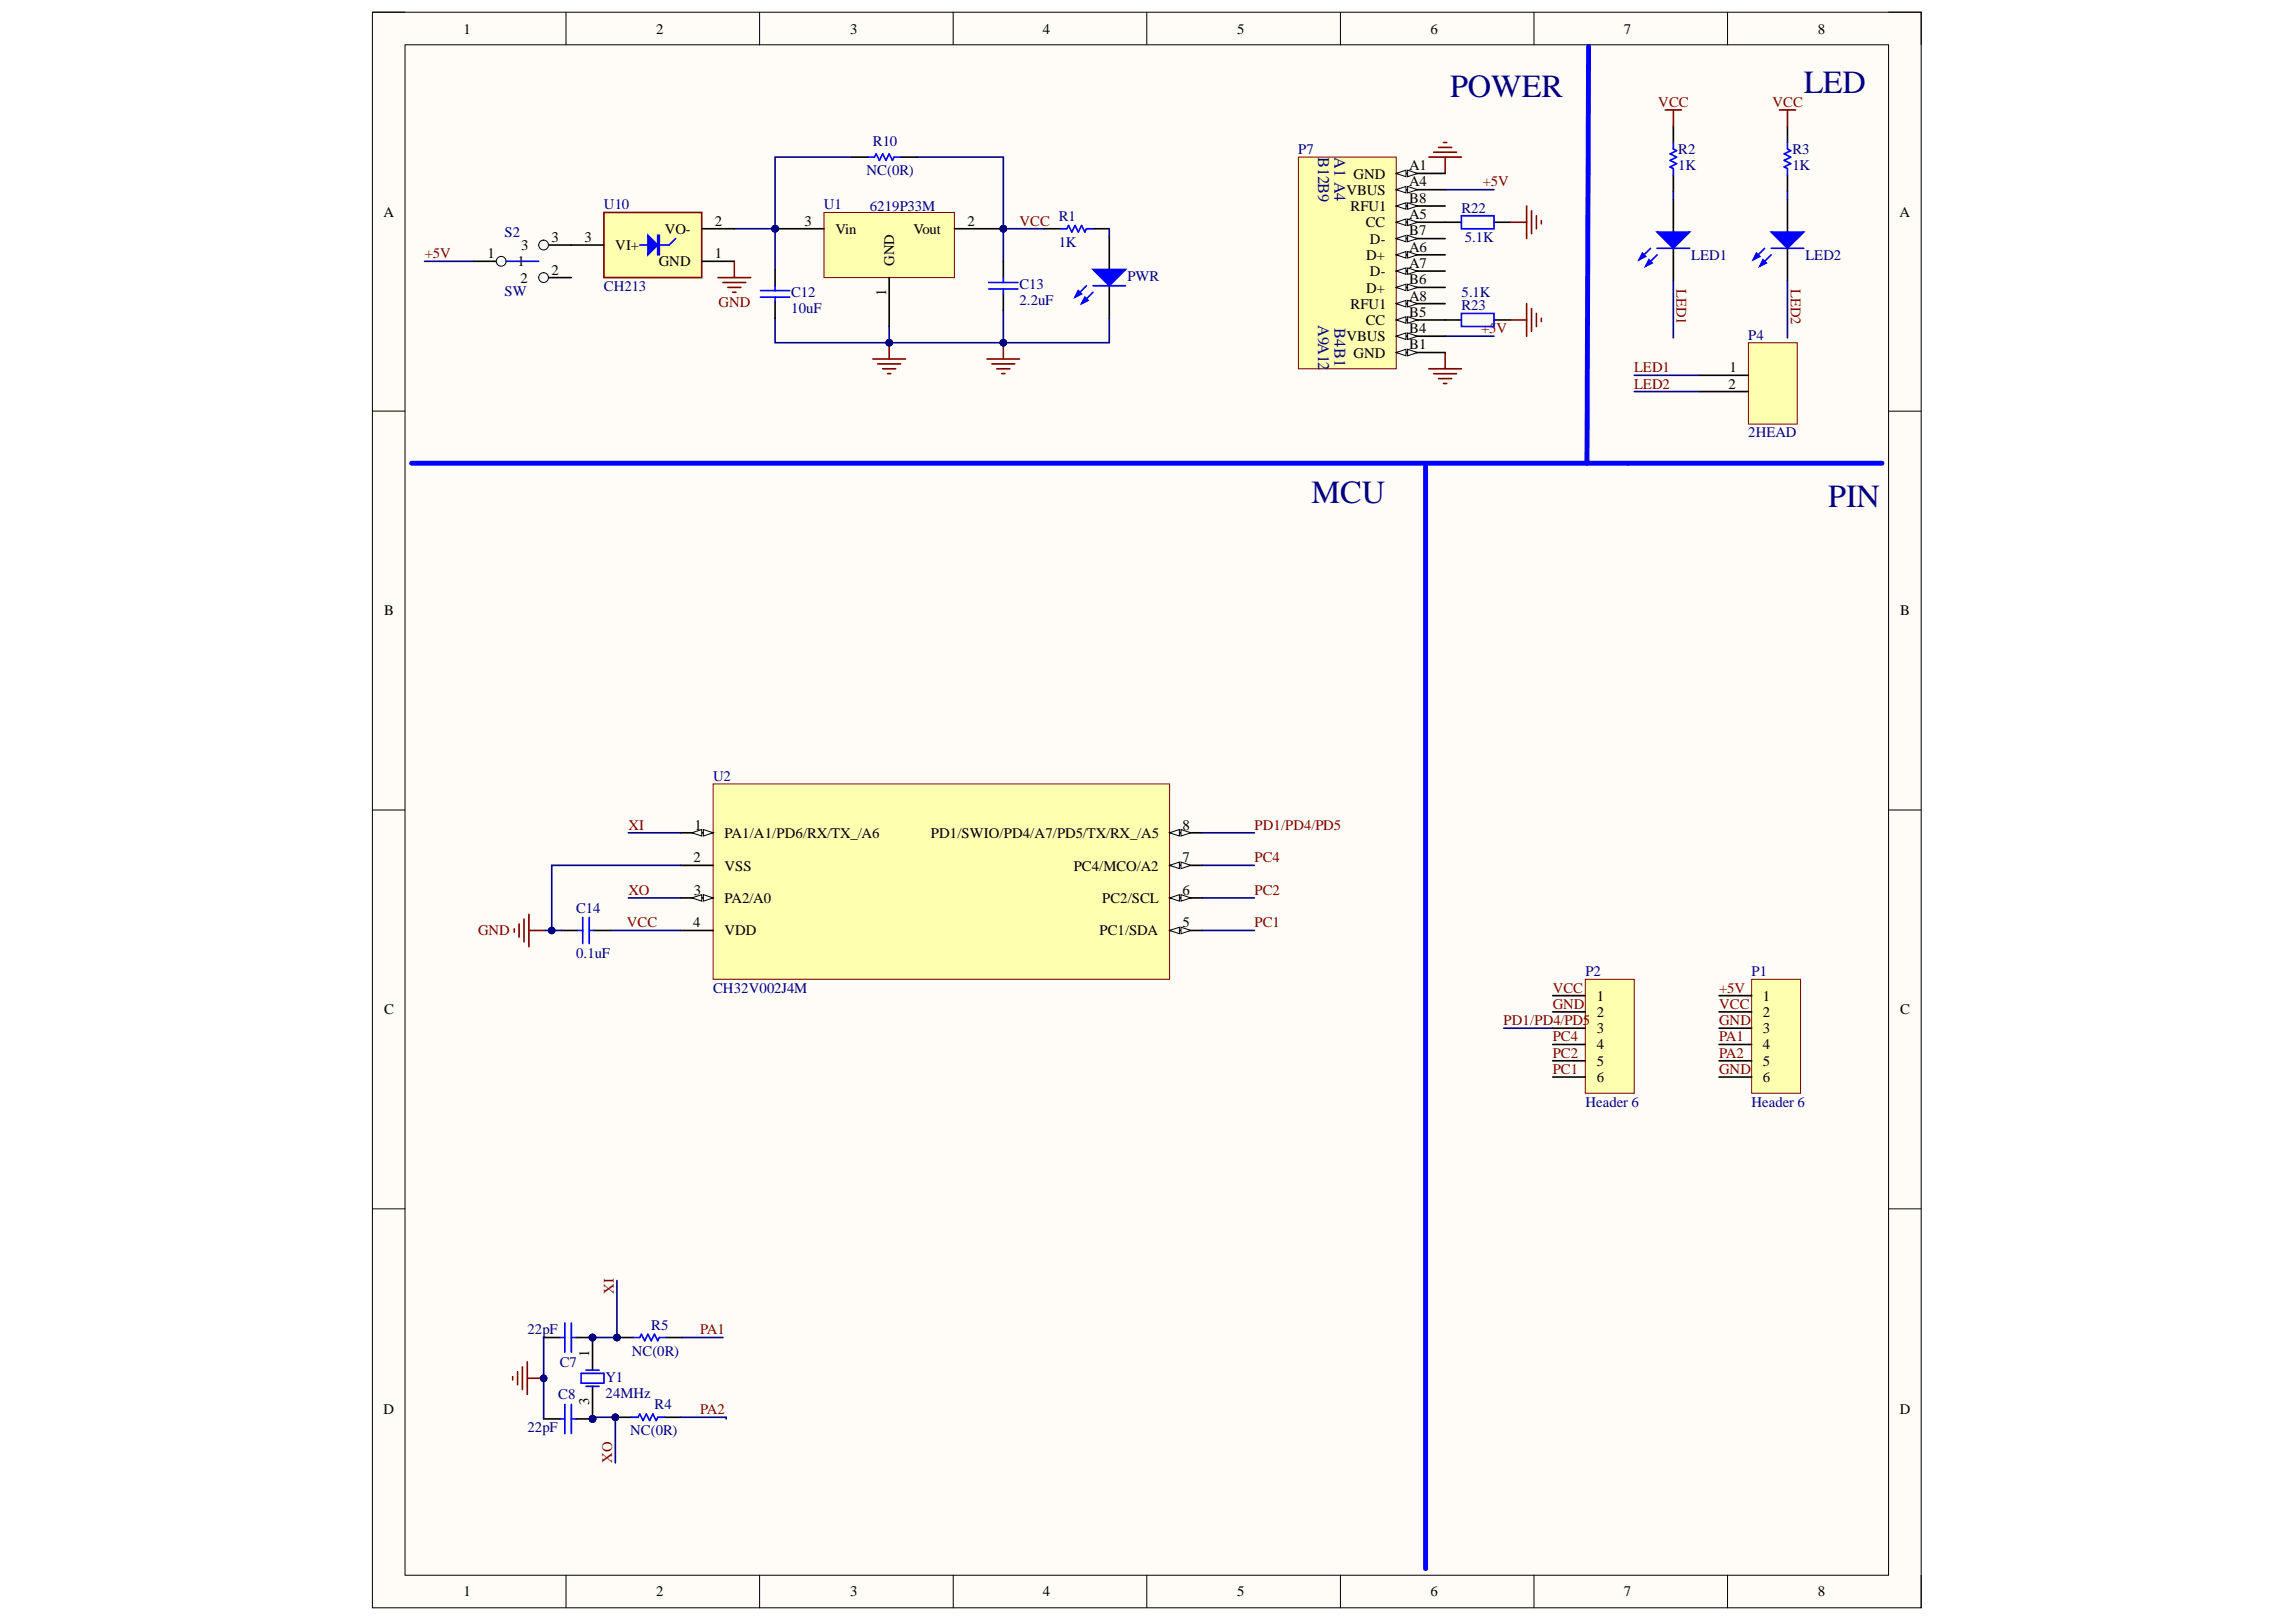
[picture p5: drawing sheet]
<svg xmlns="http://www.w3.org/2000/svg" width="297mm" height="210mm" viewBox="0 0 297 210" stroke-linecap="round" stroke-linejoin="round" font-family="sans-serif">
<defs><g id="words">
<g font-size="4.2" fill="#000080">
<text x="187.6" y="12.5">POWER</text>
<text x="233.4" y="12.1">LED</text>
<text x="169.7" y="65.2">MCU</text>
<text x="236.5" y="65.6">PIN</text>
</g>
<g font-size="2.1" fill="#000080">
<text x="170.5" y="20.3" transform="rotate(90 170.5 20.3)">B12B9</text>
<text x="172.7" y="20.3" transform="rotate(90 172.7 20.3)">A1 A4</text>
<text x="170.5" y="42" transform="rotate(90 170.5 42)">A9A12</text>
<text x="172.7" y="42.5" transform="rotate(90 172.7 42.5)">B4B1</text>
</g>
<g font-size="1.9">
<text x="60" y="4.3">1</text>
<text x="84.9" y="4.3">2</text>
<text x="110" y="4.3">3</text>
<text x="134.9" y="4.3">4</text>
<text x="160.1" y="4.3">5</text>
<text x="185.1" y="4.3">6</text>
<text x="210.1" y="4.3">7</text>
<text x="235.2" y="4.3">8</text>
<text x="175.1" y="23.1">GND</text>
<text x="182.3" y="22.1">A1</text>
<text x="49.6" y="28.1">A</text>
<text x="92.5" y="29.2">2</text>
<text x="104.1" y="29.2">3</text>
<text x="125.2" y="29.2">2</text>
<text x="174.2" y="25.2">VBUS</text>
<text x="174.7" y="27.3">RFU1</text>
<text x="176.7" y="29.4">CC</text>
<text x="182.3" y="26.2">B8</text>
<text x="182.3" y="24.1">A4</text>
<text x="182.3" y="28.4">A5</text>
<text x="245.8" y="28.1">A</text>
<text x="63.1" y="33.4">1</text>
<text x="67" y="34.5">1</text>
<text x="67.4" y="32.4">3</text>
<text x="71.4" y="31.3">3</text>
<text x="71.4" y="35.5">2</text>
<text x="75.6" y="31.3">3</text>
<text x="79.6" y="32.4">VI+</text>
<text x="85.2" y="34.5">GND</text>
<text x="86" y="30.3">VO-</text>
<text x="92.5" y="33.4">1</text>
<text x="108.1" y="30.3">Vin</text>
<text x="115.7" y="34.4" transform="rotate(-90 115.7 34.4)">GND</text>
<text x="118.2" y="30.3">Vout</text>
<text x="176.7" y="33.6">D+</text>
<text x="177.2" y="31.5">D-</text>
<text x="177.2" y="35.7">D-</text>
<text x="182.3" y="30.5">B7</text>
<text x="182.3" y="32.6">A6</text>
<text x="182.3" y="34.7">A7</text>
<text x="67.3" y="36.6">2</text>
<text x="114.6" y="38.3" transform="rotate(-90 114.6 38.3)">1</text>
<text x="174.7" y="39.9">RFU1</text>
<text x="176.7" y="37.9">D+</text>
<text x="182.3" y="41">B5</text>
<text x="182.3" y="36.8">B6</text>
<text x="182.3" y="38.9">A8</text>
<text x="174.2" y="44.2">VBUS</text>
<text x="175.1" y="46.3">GND</text>
<text x="176.7" y="42">CC</text>
<text x="182.3" y="45.2">B1</text>
<text x="182.3" y="43.1">B4</text>
<text x="223.6" y="50.3">2</text>
<text x="223.8" y="48.2">1</text>
<text x="49.7" y="79.6">B</text>
<text x="245.8" y="79.6">B</text>
<text x="89.8" y="107.4">1</text>
<text x="153" y="107.4">8</text>
<text x="89.7" y="111.6">2</text>
<text x="93.7" y="108.4">PA1/A1/PD6/RX/TX_/A6</text>
<text x="93.7" y="112.7">VSS</text>
<text x="120.4" y="108.4">PD1/SWIO/PD4/A7/PD5/TX/RX_/A5</text>
<text x="138.9" y="112.7">PC4/MCO/A2</text>
<text x="153" y="111.6">7</text>
<text x="89.8" y="115.8">3</text>
<text x="93.7" y="116.8">PA2/A0</text>
<text x="142.6" y="116.8">PC2/SCL</text>
<text x="153" y="115.8">6</text>
<text x="89.7" y="120">4</text>
<text x="93.7" y="121.1">VDD</text>
<text x="142.3" y="121.1">PC1/SDA</text>
<text x="153" y="120">5</text>
<text x="49.7" y="131.3">C</text>
<text x="206.6" y="129.5">1</text>
<text x="206.6" y="131.6">2</text>
<text x="228.1" y="129.5">1</text>
<text x="228.1" y="131.6">2</text>
<text x="245.8" y="131.3">C</text>
<text x="206.6" y="133.7">3</text>
<text x="206.6" y="135.8">4</text>
<text x="206.6" y="137.9">5</text>
<text x="228.1" y="133.7">3</text>
<text x="228.1" y="135.8">4</text>
<text x="228.1" y="137.9">5</text>
<text x="206.6" y="140">6</text>
<text x="228.1" y="140">6</text>
<text x="76.2" y="175.6" transform="rotate(-90 76.2 175.6)">1</text>
<text x="49.6" y="182.9">D</text>
<text x="76.2" y="181.9" transform="rotate(-90 76.2 181.9)">3</text>
<text x="245.8" y="182.9">D</text>
<text x="60" y="206.6">1</text>
<text x="84.9" y="206.6">2</text>
<text x="110" y="206.6">3</text>
<text x="134.9" y="206.6">4</text>
<text x="160.1" y="206.6">5</text>
<text x="185.1" y="206.6">6</text>
<text x="210.1" y="206.6">7</text>
<text x="235.2" y="206.6">8</text>
</g>
<g font-size="1.9" fill="#800000">
<text x="214.5" y="13.8">VCC</text>
<text x="229.3" y="13.8">VCC</text>
<text x="131.9" y="29.2">VCC</text>
<text x="191.8" y="24.1">+5V</text>
<text x="54.9" y="33.4">+5V</text>
<text x="93" y="39.7">GND</text>
<text x="216.9" y="37.4" transform="rotate(90 216.9 37.4)">LED1</text>
<text x="231.7" y="37.4" transform="rotate(90 231.7 37.4)">LED2</text>
<text x="191.6" y="43.1">+5V</text>
<text x="211.4" y="48.2">LED1</text>
<text x="211.4" y="50.3">LED2</text>
<text x="81.3" y="107.4">XI</text>
<text x="162.3" y="107.4">PD1/PD4/PD5</text>
<text x="162.3" y="111.6">PC4</text>
<text x="81.3" y="115.8">XO</text>
<text x="162.3" y="115.8">PC2</text>
<text x="61.8" y="121.1">GND</text>
<text x="81.1" y="120">VCC</text>
<text x="162.3" y="120">PC1</text>
<text x="200.9" y="128.5">VCC</text>
<text x="200.9" y="130.5">GND</text>
<text x="222.4" y="128.5">+5V</text>
<text x="222.4" y="130.5">VCC</text>
<text x="194.5" y="132.6">PD1/PD4/PD5</text>
<text x="200.9" y="134.8">PC4</text>
<text x="200.9" y="136.9">PC2</text>
<text x="222.4" y="132.6">GND</text>
<text x="222.4" y="134.8">PA1</text>
<text x="222.4" y="136.9">PA2</text>
<text x="200.9" y="139">PC1</text>
<text x="222.4" y="139">GND</text>
<text x="79.4" y="167.4" transform="rotate(-90 79.4 167.4)">XI</text>
<text x="90.6" y="172.7">PA1</text>
<text x="90.6" y="183">PA2</text>
<text x="79.2" y="189.3" transform="rotate(-90 79.2 189.3)">XO</text>
</g>
<g font-size="1.9" fill="#000080">
<text x="112.1" y="22.7">NC(0R)</text>
<text x="112.9" y="18.9">R10</text>
<text x="168" y="19.9">P7</text>
<text x="217.1" y="22.1">1K</text>
<text x="217.1" y="19.9">R2</text>
<text x="231.9" y="22.1">1K</text>
<text x="231.9" y="19.9">R3</text>
<text x="78.1" y="27.1">U10</text>
<text x="106.6" y="27.1">U1</text>
<text x="112.5" y="27.3">6219P33M</text>
<text x="137" y="28.6">R1</text>
<text x="189.1" y="27.5">R22</text>
<text x="65.3" y="30.7">S2</text>
<text x="137" y="31.9">1K</text>
<text x="189.5" y="31.3">5.1K</text>
<text x="218.8" y="33.6">LED1</text>
<text x="233.6" y="33.6">LED2</text>
<text x="65.3" y="38.3">SW</text>
<text x="78.1" y="37.6">CH213</text>
<text x="102.4" y="38.5">C12</text>
<text x="102.4" y="40.6">10uF</text>
<text x="131.9" y="37.4">C13</text>
<text x="131.9" y="39.5">2.2uF</text>
<text x="145.8" y="36.4">PWR</text>
<text x="189.1" y="40.1">R23</text>
<text x="189.1" y="38.5">5.1K</text>
<text x="226.2" y="43.9">P4</text>
<text x="226.2" y="56.6">2HEAD</text>
<text x="92.3" y="101">U2</text>
<text x="74.5" y="118.1">C14</text>
<text x="74.5" y="124">0.1uF</text>
<text x="92.3" y="128.5">CH32V002J4M</text>
<text x="205.1" y="126.3">P2</text>
<text x="226.6" y="126.3">P1</text>
<text x="205.1" y="143.2">Header 6</text>
<text x="226.6" y="143.2">Header 6</text>
<text x="68.2" y="172.7">22pF</text>
<text x="84.3" y="172.1">R5</text>
<text x="72.4" y="176.9">C7</text>
<text x="78.3" y="178.8">Y1</text>
<text x="81.7" y="175.4">NC(0R)</text>
<text x="68.2" y="185.3">22pF</text>
<text x="72.2" y="181.1">C8</text>
<text x="78.3" y="180.9">24MHz</text>
<text x="81.5" y="185.8">NC(0R)</text>
<text x="84.7" y="182.4">R4</text>
</g>
</g></defs>
<path d="M48.2 1.6h200.3v206.5h-200.3z" fill-rule="evenodd" fill="#fffcf8"/>
<path d="M48.2 1.6h200.3v206.5h-200.3z" fill="none" stroke="#000" stroke-width=".13"/>
<path d="M52.4 5.8h191.9v198.1h-191.9z" fill-rule="evenodd" fill="#fffcf8"/>
<g fill="none" stroke="#000" stroke-width=".13">
<path d="M48.2 1.6h4.2M52.4 5.8h191.9v198.1h-191.9zM73.2 1.6v4.2M98.3 1.6v4.2M123.3 1.6v4.2M148.4 1.6v4.2M173.4 1.6v4.2M198.5 1.6v4.2M223.5 1.6v4.2M244.3 1.6h4.2v4.2M48.2 53.2h4.2M244.3 53.2h4.2"/>
<path d="M48.2 104.8h4.2M244.3 104.8h4.2M48.2 156.4h4.2M244.3 156.4h4.2M73.2 203.9v4.2M98.3 203.9v4.2M123.3 203.9v4.2M148.4 203.9v4.2M173.4 203.9v4.2M198.5 203.9v4.2M223.5 203.9v4.2M248.5 203.9v4.2"/>
</g>
<path d="M112.9 46.5h4.2M113.6 47.1h2.9M114.2 47.7h1.7M114.8 48.4h.4M115 44.3v2.2" fill="none" stroke="#800000" stroke-width=".21"/>
<circle cx="115" cy="44.4" r=".42" fill="#000080"/>
<circle cx="115" cy="44.4" r=".42" fill="none" stroke="#000080" stroke-width=".13"/>
<path d="M127.7 46.5h4.2M128.3 47.1h3M129 47.7h1.6M129.6 48.4h.4M129.8 44.3v2.2" fill="none" stroke="#800000" stroke-width=".21"/>
<circle cx="129.8" cy="44.4" r=".42" fill="#000080"/>
<circle cx="129.8" cy="44.4" r=".42" fill="none" stroke="#000080" stroke-width=".13"/>
<path d="M135.1 29.6h-5.3v4.2" fill="none" stroke="#000080" stroke-width=".21"/>
<circle cx="129.8" cy="29.6" r=".42" fill="#000080"/>
<circle cx="129.8" cy="29.6" r=".42" fill="none" stroke="#000080" stroke-width=".13"/>
<path d="M143.5 30.7v4.2M143.5 37v4.2" fill="none" stroke="#000" stroke-width=".21"/>
<path d="M141.4 34.9h4.2l-2.1 2.1z" fill="#00f"/>
<path d="M140.6 37l-1.5 1.5M141.4 34.9h4.2l-2.1 2.1zM141.4 37.8l-1.5 1.5" fill="none" stroke="#00f" stroke-width=".21"/>
<path d="M140.3 38.5l.5 .4-.9 .4z" fill="#00f"/>
<path d="M140.3 38.5l.5 .4-.9 .4z" fill="none" stroke="#00f" stroke-width=".21"/>
<path d="M139.5 37.6l.4 .4-.8 .5z" fill="#00f"/>
<path d="M137.2 29.6h.8l.2-.4 .5 .8 .4-.8 .4 .8 .4-.8 .4 .8 .3-.4h.8M139.5 37.6l.4 .4-.8 .5zM141.4 37h4.2" fill="none" stroke="#00f" stroke-width=".21"/>
<path d="M135.1 29.6h2.1M141.4 29.6h2.1" fill="none" stroke="#000" stroke-width=".21"/>
<path d="M100.3 41.2v3.1h43.2v-3.1" fill="none" stroke="#000080" stroke-width=".21"/>
<circle cx="115" cy="44.4" r=".42" fill="#000080"/>
<circle cx="115" cy="44.4" r=".42" fill="none" stroke="#000080" stroke-width=".13"/>
<circle cx="129.8" cy="44.4" r=".42" fill="#000080"/>
<circle cx="129.8" cy="44.4" r=".42" fill="none" stroke="#000080" stroke-width=".13"/>
<path d="M143.5 29.6v1.1" fill="none" stroke="#000080" stroke-width=".21"/>
<path d="M61.3 33.8h4.2" fill="none" stroke="#000" stroke-width=".21"/>
<circle cx="64.8" cy="33.8" r=".63" fill="#f8fcff"/>
<circle cx="64.8" cy="33.8" r=".63" fill="none" stroke="#000" stroke-width=".13"/>
<path d="M69.7 31.7h4.2" fill="none" stroke="#000" stroke-width=".21"/>
<circle cx="70.3" cy="31.7" r=".63" fill="#f8fcff"/>
<circle cx="70.3" cy="31.7" r=".63" fill="none" stroke="#000" stroke-width=".13"/>
<path d="M69.7 35.9h4.2" fill="none" stroke="#000" stroke-width=".21"/>
<circle cx="70.3" cy="35.9" r=".63" fill="#f8fcff"/>
<circle cx="70.3" cy="35.9" r=".63" fill="none" stroke="#000" stroke-width=".13"/>
<path d="M65.5 33.8h4.2" fill="none" stroke="#00f" stroke-width=".21"/>
<path d="M54.9 33.8h6.4M95 29.6h5.3v5.3" fill="none" stroke="#000080" stroke-width=".21"/>
<circle cx="100.3" cy="29.6" r=".42" fill="#000080"/>
<circle cx="100.3" cy="29.6" r=".42" fill="none" stroke="#000080" stroke-width=".13"/>
<path d="M129.8 40.1v4.2" fill="none" stroke="#000080" stroke-width=".21"/>
<circle cx="129.8" cy="44.4" r=".42" fill="#000080"/>
<circle cx="129.8" cy="44.4" r=".42" fill="none" stroke="#000080" stroke-width=".13"/>
<path d="M216.5 25.8v4.2M216.5 32.1v4.2" fill="none" stroke="#000" stroke-width=".21"/>
<path d="M214.4 30h4.2l-2.1 2.1z" fill="#00f"/>
<path d="M213.5 32.1l-1.4 1.5M214.4 30h4.2l-2.1 2.1zM214.4 33l-1.5 1.5" fill="none" stroke="#00f" stroke-width=".21"/>
<path d="M213.3 33.6l.4 .4-.8 .5z" fill="#00f"/>
<path d="M213.3 33.6l.4 .4-.8 .5z" fill="none" stroke="#00f" stroke-width=".21"/>
<path d="M212.5 32.8l.4 .4-.8 .4z" fill="#00f"/>
<path d="M216.5 18.4v.9l.4 .2-.8 .4 .8 .4-.8 .5 .8 .4-.8 .4 .4 .2v.9M212.5 32.8l.4 .4-.8 .4zM214.4 32.1h4.2" fill="none" stroke="#00f" stroke-width=".21"/>
<path d="M216.5 16.3v2.1M216.5 22.7v2.1M231.2 25.8v4.2M231.2 32.1v4.2" fill="none" stroke="#000" stroke-width=".21"/>
<path d="M229.1 30h4.3l-2.2 2.1z" fill="#00f"/>
<path d="M228.3 32.1l-1.5 1.5M229.1 30h4.3l-2.2 2.1zM229.1 33l-1.4 1.5" fill="none" stroke="#00f" stroke-width=".21"/>
<path d="M228.1 33.6l.4 .4-.8 .5z" fill="#00f"/>
<path d="M228.1 33.6l.4 .4-.8 .5z" fill="none" stroke="#00f" stroke-width=".21"/>
<path d="M227.2 32.8l.5 .4-.9 .4z" fill="#00f"/>
<path d="M231.2 18.4v.9l.5 .2-.9 .4 .9 .4-.9 .5 .9 .4-.9 .4 .4 .2v.9M227.2 32.8l.5 .4-.9 .4zM229.1 32.1h4.3" fill="none" stroke="#00f" stroke-width=".21"/>
<path d="M231.2 16.3v2.1M231.2 22.7v2.1" fill="none" stroke="#000" stroke-width=".21"/>
<path d="M216.5 24.8v1M216.5 36.3v7.4M231.2 24.8v1M231.2 36.3v7.4" fill="none" stroke="#000080" stroke-width=".21"/>
<path d="M226.2 44.4h6.3v10.5h-6.3z" fill-rule="evenodd" fill="#ffffb0"/>
<path d="M226.2 44.4h6.3v10.5h-6.3z" fill="none" stroke="#800000" stroke-width=".13"/>
<path d="M100.3 34.9v2.1M100.3 39.1v2.1M129.8 33.8v2.1M129.8 38v2.1M219.9 48.6h6.3M219.9 50.7h6.3" fill="none" stroke="#000" stroke-width=".21"/>
<path d="M211.4 48.6h8.5M211.4 50.7h8.5" fill="none" stroke="#000080" stroke-width=".21"/>
<path d="M98.4 38.5h3.8M98.4 37.6h3.8M100.3 37v.6M100.3 38.5v.6M127.9 36.6h3.8M127.9 37.4h3.8M129.8 35.9v.7M129.8 37.4v.6" fill="none" stroke="#00f" stroke-width=".21"/>
<path d="M215.4 14.2h2.1M216.5 14.2v2.1M230.2 14.2h2.1M231.2 14.2v2.1" fill="none" stroke="#800000" stroke-width=".21"/>
<circle cx="100.3" cy="29.6" r=".42" fill="#000080"/>
<circle cx="100.3" cy="29.6" r=".42" fill="none" stroke="#000080" stroke-width=".13"/>
<circle cx="129.8" cy="29.6" r=".42" fill="#000080"/>
<circle cx="129.8" cy="29.6" r=".42" fill="none" stroke="#000080" stroke-width=".13"/>
<path d="M106.6 27.5h16.9v8.4h-16.9z" fill-rule="evenodd" fill="#ffffb0"/>
<path d="M106.6 27.5h16.9v8.4h-16.9z" fill="none" stroke="#800000" stroke-width=".13"/>
<path d="M100.3 29.6h6.3" fill="none" stroke="#000" stroke-width=".21"/>
<circle cx="100.3" cy="29.6" r=".42" fill="#000080"/>
<circle cx="100.3" cy="29.6" r=".42" fill="none" stroke="#000080" stroke-width=".13"/>
<path d="M115 35.9v6.3M123.5 29.6h6.3" fill="none" stroke="#000" stroke-width=".21"/>
<circle cx="129.8" cy="29.6" r=".42" fill="#000080"/>
<circle cx="129.8" cy="29.6" r=".42" fill="none" stroke="#000080" stroke-width=".13"/>
<path d="M115 42.2v2.1" fill="none" stroke="#000080" stroke-width=".21"/>
<circle cx="115" cy="44.4" r=".42" fill="#000080"/>
<circle cx="115" cy="44.4" r=".42" fill="none" stroke="#000080" stroke-width=".13"/>
<path d="M110.2 20.3h2.1M116.5 20.3h2.1" fill="none" stroke="#000" stroke-width=".21"/>
<path d="M112.3 20.3h.8l.3-.4 .4 .9 .4-.9 .4 .9 .4-.9 .5 .9 .2-.5h.8" fill="none" stroke="#00f" stroke-width=".21"/>
<path d="M110.2 20.3h-9.9v9.3" fill="none" stroke="#000080" stroke-width=".21"/>
<circle cx="100.3" cy="29.6" r=".42" fill="#000080"/>
<circle cx="100.3" cy="29.6" r=".42" fill="none" stroke="#000080" stroke-width=".13"/>
<path d="M118.6 20.3h11.2v9.3" fill="none" stroke="#000080" stroke-width=".21"/>
<circle cx="129.8" cy="29.6" r=".42" fill="#000080"/>
<circle cx="129.8" cy="29.6" r=".42" fill="none" stroke="#000080" stroke-width=".13"/>
<circle cx="76.7" cy="173.1" r=".42" fill="#000080"/>
<circle cx="76.7" cy="173.1" r=".42" fill="none" stroke="#000080" stroke-width=".13"/>
<circle cx="76.7" cy="183.6" r=".42" fill="#000080"/>
<circle cx="76.7" cy="183.6" r=".42" fill="none" stroke="#000080" stroke-width=".13"/>
<path d="M76.7 173.1v4.2" fill="none" stroke="#000" stroke-width=".21"/>
<circle cx="76.7" cy="173.1" r=".42" fill="#000080"/>
<circle cx="76.7" cy="173.1" r=".42" fill="none" stroke="#000080" stroke-width=".13"/>
<path d="M76.7 179.4v4.2" fill="none" stroke="#000" stroke-width=".21"/>
<circle cx="76.7" cy="183.6" r=".42" fill="#000080"/>
<circle cx="76.7" cy="183.6" r=".42" fill="none" stroke="#000080" stroke-width=".13"/>
<path d="M75.2 177.7h2.9v1.3h-2.9zM75.8 179.4h1.7M75.8 177.3h1.7" fill="none" stroke="#00f" stroke-width=".21"/>
<path d="M66.3 178.1v.5M67 177.5v1.7M67.6 176.9v2.9M68.2 176.2v4.3M68.2 178.4h2.1" fill="none" stroke="#800000" stroke-width=".21"/>
<circle cx="70.3" cy="178.4" r=".42" fill="#000080"/>
<circle cx="70.3" cy="178.4" r=".42" fill="none" stroke="#000080" stroke-width=".13"/>
<circle cx="76.7" cy="183.6" r=".42" fill="#000080"/>
<circle cx="76.7" cy="183.6" r=".42" fill="none" stroke="#000080" stroke-width=".13"/>
<path d="M70.3 183.6h2.1M74.6 183.6h2.1" fill="none" stroke="#000" stroke-width=".21"/>
<circle cx="76.7" cy="183.6" r=".42" fill="#000080"/>
<circle cx="76.7" cy="183.6" r=".42" fill="none" stroke="#000080" stroke-width=".13"/>
<path d="M72.4 183.6h.7M73.1 181.7v3.8M73.9 183.6h.7M73.9 181.7v3.8" fill="none" stroke="#00f" stroke-width=".21"/>
<circle cx="76.7" cy="173.1" r=".42" fill="#000080"/>
<circle cx="76.7" cy="173.1" r=".42" fill="none" stroke="#000080" stroke-width=".13"/>
<path d="M70.3 173.1h2.1M74.6 173.1h2.1" fill="none" stroke="#000" stroke-width=".21"/>
<circle cx="76.7" cy="173.1" r=".42" fill="#000080"/>
<circle cx="76.7" cy="173.1" r=".42" fill="none" stroke="#000080" stroke-width=".13"/>
<path d="M72.4 173.1h.7M73.1 171.2v3.8M73.9 173.1h.7M73.9 171.2v3.8" fill="none" stroke="#00f" stroke-width=".21"/>
<path d="M70.3 173.1v10.5" fill="none" stroke="#000080" stroke-width=".21"/>
<circle cx="70.3" cy="178.4" r=".42" fill="#000080"/>
<circle cx="70.3" cy="178.4" r=".42" fill="none" stroke="#000080" stroke-width=".13"/>
<circle cx="79.6" cy="183.4" r=".42" fill="#000080"/>
<circle cx="79.6" cy="183.4" r=".42" fill="none" stroke="#000080" stroke-width=".13"/>
<path d="M79.6 183.4h2.1M85.9 183.4h2.1" fill="none" stroke="#000" stroke-width=".21"/>
<circle cx="79.6" cy="183.4" r=".42" fill="#000080"/>
<circle cx="79.6" cy="183.4" r=".42" fill="none" stroke="#000080" stroke-width=".13"/>
<path d="M81.7 183.4h.9l.2-.4 .4 .8 .4-.8 .4 .8 .5-.8 .4 .8 .2-.4h.8" fill="none" stroke="#00f" stroke-width=".21"/>
<circle cx="79.8" cy="173.1" r=".42" fill="#000080"/>
<circle cx="79.8" cy="173.1" r=".42" fill="none" stroke="#000080" stroke-width=".13"/>
<path d="M79.8 173.1h2.1M86.1 173.1h2.2" fill="none" stroke="#000" stroke-width=".21"/>
<circle cx="79.8" cy="173.1" r=".42" fill="#000080"/>
<circle cx="79.8" cy="173.1" r=".42" fill="none" stroke="#000080" stroke-width=".13"/>
<path d="M81.9 173.1h.9l.2-.4 .4 .8 .4-.8 .4 .8 .5-.8 .4 .8 .2-.4h.8" fill="none" stroke="#00f" stroke-width=".21"/>
<path d="M79.8 165.7v7.4h-3.1" fill="none" stroke="#000080" stroke-width=".21"/>
<circle cx="76.7" cy="173.1" r=".42" fill="#000080"/>
<circle cx="76.7" cy="173.1" r=".42" fill="none" stroke="#000080" stroke-width=".13"/>
<circle cx="79.8" cy="173.1" r=".42" fill="#000080"/>
<circle cx="79.8" cy="173.1" r=".42" fill="none" stroke="#000080" stroke-width=".13"/>
<path d="M76.7 183.6v-.2h2.9v5.9" fill="none" stroke="#000080" stroke-width=".21"/>
<circle cx="76.7" cy="183.6" r=".42" fill="#000080"/>
<circle cx="76.7" cy="183.6" r=".42" fill="none" stroke="#000080" stroke-width=".13"/>
<circle cx="79.6" cy="183.4" r=".42" fill="#000080"/>
<circle cx="79.6" cy="183.4" r=".42" fill="none" stroke="#000080" stroke-width=".13"/>
<path d="M187 24.5h6.3M187 43.5h6.3M88.3 173.1h5.2M88 183.4h5.9v.2" fill="none" stroke="#000080" stroke-width=".21"/>
<path d="M185.5 19.7h2.9M186.1 19.1h1.7M186.7 18.4h.5M184.9 20.3h4.2M187 20.3v2.1M184.9 47.7h4.2M185.5 48.4h2.9M186.1 49h1.7M186.7 49.6h.5M187 45.6v2.1" fill="none" stroke="#800000" stroke-width=".21"/>
<path d="M168 20.3h12.6v27.4h-12.6z" fill-rule="evenodd" fill="#ffffb0"/>
<path d="M168 20.3h12.6v27.4h-12.6z" fill="none" stroke="#800000" stroke-width=".13"/>
<path d="M180.6 45.6h6.4" fill="none" stroke="#000" stroke-width=".21"/>
<path d="M180.6 45.6l1.3-.4v.8z" fill="#f8fcff"/>
<path d="M180.6 45.6l1.3-.4v.8z" fill="none" stroke="#000" stroke-width=".13"/>
<path d="M182.1 45.2l1.3 .4-1.3 .4z" fill="#f8fcff"/>
<path d="M182.1 45.2l1.3 .4-1.3 .4z" fill="none" stroke="#000" stroke-width=".13"/>
<path d="M180.6 43.5h6.4" fill="none" stroke="#000" stroke-width=".21"/>
<path d="M180.6 43.5l1.3-.4v.8z" fill="#f8fcff"/>
<path d="M180.6 43.5l1.3-.4v.8z" fill="none" stroke="#000" stroke-width=".13"/>
<path d="M182.1 43.1l1.3 .4-1.3 .4z" fill="#f8fcff"/>
<path d="M182.1 43.1l1.3 .4-1.3 .4z" fill="none" stroke="#000" stroke-width=".13"/>
<path d="M180.6 41.4h6.4" fill="none" stroke="#000" stroke-width=".21"/>
<path d="M180.6 41.4l1.3-.4v.8z" fill="#f8fcff"/>
<path d="M180.6 41.4l1.3-.4v.8z" fill="none" stroke="#000" stroke-width=".13"/>
<path d="M182.1 41l1.3 .4-1.3 .4z" fill="#f8fcff"/>
<path d="M182.1 41l1.3 .4-1.3 .4z" fill="none" stroke="#000" stroke-width=".13"/>
<path d="M180.6 37.2h6.4" fill="none" stroke="#000" stroke-width=".21"/>
<path d="M180.6 37.2l1.3-.4v.8z" fill="#f8fcff"/>
<path d="M180.6 37.2l1.3-.4v.8z" fill="none" stroke="#000" stroke-width=".13"/>
<path d="M182.1 36.8l1.3 .4-1.3 .4z" fill="#f8fcff"/>
<path d="M182.1 36.8l1.3 .4-1.3 .4z" fill="none" stroke="#000" stroke-width=".13"/>
<path d="M180.6 30.9h6.4" fill="none" stroke="#000" stroke-width=".21"/>
<path d="M180.6 30.9l1.3-.4v.8z" fill="#f8fcff"/>
<path d="M180.6 30.9l1.3-.4v.8z" fill="none" stroke="#000" stroke-width=".13"/>
<path d="M182.1 30.5l1.3 .4-1.3 .4z" fill="#f8fcff"/>
<path d="M182.1 30.5l1.3 .4-1.3 .4z" fill="none" stroke="#000" stroke-width=".13"/>
<path d="M180.6 26.7h6.4" fill="none" stroke="#000" stroke-width=".21"/>
<path d="M180.6 26.7l1.3-.5v.9z" fill="#f8fcff"/>
<path d="M180.6 26.7l1.3-.5v.9z" fill="none" stroke="#000" stroke-width=".13"/>
<path d="M182.1 26.2l1.3 .5-1.3 .4z" fill="#f8fcff"/>
<path d="M182.1 26.2l1.3 .5-1.3 .4z" fill="none" stroke="#000" stroke-width=".13"/>
<path d="M180.6 22.4h6.4" fill="none" stroke="#000" stroke-width=".21"/>
<path d="M180.6 22.4l1.3-.4v.9z" fill="#f8fcff"/>
<path d="M180.6 22.4l1.3-.4v.9z" fill="none" stroke="#000" stroke-width=".13"/>
<path d="M182.1 22l1.3 .4-1.3 .5z" fill="#f8fcff"/>
<path d="M182.1 22l1.3 .4-1.3 .5z" fill="none" stroke="#000" stroke-width=".13"/>
<path d="M180.6 24.5h6.4" fill="none" stroke="#000" stroke-width=".21"/>
<path d="M180.6 24.5l1.3-.4v.9z" fill="#f8fcff"/>
<path d="M180.6 24.5l1.3-.4v.9z" fill="none" stroke="#000" stroke-width=".13"/>
<path d="M182.1 24.1l1.3 .4-1.3 .5z" fill="#f8fcff"/>
<path d="M182.1 24.1l1.3 .4-1.3 .5z" fill="none" stroke="#000" stroke-width=".13"/>
<path d="M180.6 28.8h6.4" fill="none" stroke="#000" stroke-width=".21"/>
<path d="M180.6 28.8l1.3-.5v.9z" fill="#f8fcff"/>
<path d="M180.6 28.8l1.3-.5v.9z" fill="none" stroke="#000" stroke-width=".13"/>
<path d="M182.1 28.3l1.3 .5-1.3 .4z" fill="#f8fcff"/>
<path d="M182.1 28.3l1.3 .5-1.3 .4z" fill="none" stroke="#000" stroke-width=".13"/>
<path d="M180.6 33h6.4" fill="none" stroke="#000" stroke-width=".21"/>
<path d="M180.6 33l1.3-.4v.8z" fill="#f8fcff"/>
<path d="M180.6 33l1.3-.4v.8z" fill="none" stroke="#000" stroke-width=".13"/>
<path d="M182.1 32.6l1.3 .4-1.3 .4z" fill="#f8fcff"/>
<path d="M182.1 32.6l1.3 .4-1.3 .4z" fill="none" stroke="#000" stroke-width=".13"/>
<path d="M180.6 35.1h6.4" fill="none" stroke="#000" stroke-width=".21"/>
<path d="M180.6 35.1l1.3-.4v.8z" fill="#f8fcff"/>
<path d="M180.6 35.1l1.3-.4v.8z" fill="none" stroke="#000" stroke-width=".13"/>
<path d="M182.1 34.7l1.3 .4-1.3 .4z" fill="#f8fcff"/>
<path d="M182.1 34.7l1.3 .4-1.3 .4z" fill="none" stroke="#000" stroke-width=".13"/>
<path d="M180.6 39.3h6.4" fill="none" stroke="#000" stroke-width=".21"/>
<path d="M180.6 39.3l1.3-.4v.8z" fill="#f8fcff"/>
<path d="M180.6 39.3l1.3-.4v.8z" fill="none" stroke="#000" stroke-width=".13"/>
<path d="M182.1 38.9l1.3 .4-1.3 .4z" fill="#f8fcff"/>
<path d="M182.1 38.9l1.3 .4-1.3 .4z" fill="none" stroke="#000" stroke-width=".13"/>
<path d="M205.5 6l-.2 53.9M53.2 59.9h190.3M184.4 60.4v142.6" fill="none" stroke="#00f" stroke-width=".63"/>
<path d="M187 28.8h2.1M193.3 28.8h2.1M187 41.4h2.1M193.3 41.4h2.1" fill="none" stroke="#000" stroke-width=".21"/>
<path d="M189.1 27.9h4.2v1.7h-4.2zM189.1 40.6h4.2v1.7h-4.2z" fill="none" stroke="#00f" stroke-width=".21"/>
<path d="M195.4 28.8h2.1M197.5 26.7v4.2M197.5 39.3v4.2M198.1 27.3v2.9M198.1 39.9v3M198.8 27.9v1.7M199.4 28.6v.4M195.4 41.4h2.1M198.8 40.6v1.7M199.4 41.2v.4" fill="none" stroke="#800000" stroke-width=".21"/>
<path d="M92.3 101.4h59v25.3h-59z" fill-rule="evenodd" fill="#ffffb0"/>
<path d="M92.3 101.4h59v25.3h-59z" fill="none" stroke="#800000" stroke-width=".13"/>
<path d="M151.3 107.8h4.2" fill="none" stroke="#000" stroke-width=".21"/>
<path d="M151.3 107.8l1.3-.5v.9z" fill="#f8fcff"/>
<path d="M151.3 107.8l1.3-.5v.9z" fill="none" stroke="#000" stroke-width=".13"/>
<path d="M152.8 107.3l1.3 .5-1.3 .4z" fill="#f8fcff"/>
<path d="M152.8 107.3l1.3 .5-1.3 .4z" fill="none" stroke="#000" stroke-width=".13"/>
<path d="M88 107.8h4.3" fill="none" stroke="#000" stroke-width=".21"/>
<path d="M91 107.3l1.3 .5-1.3 .4z" fill="#f8fcff"/>
<path d="M91 107.3l1.3 .5-1.3 .4z" fill="none" stroke="#000" stroke-width=".13"/>
<path d="M89.5 107.8l1.3-.5v.9z" fill="#f8fcff"/>
<path d="M89.5 107.8l1.3-.5v.9z" fill="none" stroke="#000" stroke-width=".13"/>
<path d="M88 116.2h4.3" fill="none" stroke="#000" stroke-width=".21"/>
<path d="M91 115.8l1.3 .4-1.3 .4z" fill="#f8fcff"/>
<path d="M91 115.8l1.3 .4-1.3 .4z" fill="none" stroke="#000" stroke-width=".13"/>
<path d="M89.5 116.2l1.3-.4v.8z" fill="#f8fcff"/>
<path d="M89.5 116.2l1.3-.4v.8z" fill="none" stroke="#000" stroke-width=".13"/>
<path d="M88 112h4.3M88 120.4h4.3M151.3 120.4h4.2" fill="none" stroke="#000" stroke-width=".21"/>
<path d="M151.3 120.4l1.3-.4v.8z" fill="#f8fcff"/>
<path d="M151.3 120.4l1.3-.4v.8z" fill="none" stroke="#000" stroke-width=".13"/>
<path d="M152.8 120l1.3 .4-1.3 .4z" fill="#f8fcff"/>
<path d="M152.8 120l1.3 .4-1.3 .4z" fill="none" stroke="#000" stroke-width=".13"/>
<path d="M151.3 116.2h4.2" fill="none" stroke="#000" stroke-width=".21"/>
<path d="M151.3 116.2l1.3-.4v.8z" fill="#f8fcff"/>
<path d="M151.3 116.2l1.3-.4v.8z" fill="none" stroke="#000" stroke-width=".13"/>
<path d="M152.8 115.8l1.3 .4-1.3 .4z" fill="#f8fcff"/>
<path d="M152.8 115.8l1.3 .4-1.3 .4z" fill="none" stroke="#000" stroke-width=".13"/>
<path d="M151.3 112h4.2" fill="none" stroke="#000" stroke-width=".21"/>
<path d="M151.3 112l1.3-.4v.8z" fill="#f8fcff"/>
<path d="M151.3 112l1.3-.4v.8z" fill="none" stroke="#000" stroke-width=".13"/>
<path d="M152.8 111.6l1.3 .4-1.3 .4z" fill="#f8fcff"/>
<path d="M152.8 111.6l1.3 .4-1.3 .4z" fill="none" stroke="#000" stroke-width=".13"/>
<path d="M81.3 107.8h6.7M81.3 116.2h6.7M155.5 107.8h6.8M155.5 116.2h6.8M155.5 112h6.8M155.5 120.4h6.8" fill="none" stroke="#000080" stroke-width=".21"/>
<path d="M205.1 126.7h6.3v14.8h-6.3z" fill-rule="evenodd" fill="#ffffb0"/>
<path d="M205.1 126.7h6.3v14.8h-6.3z" fill="none" stroke="#800000" stroke-width=".13"/>
<path d="M200.9 128.8h4.2M200.9 130.9h4.2M200.9 133.1h4.2M200.9 135.2h4.2M200.9 137.3h4.2M200.9 139.4h4.2" fill="none" stroke="#000" stroke-width=".21"/>
<path d="M226.6 126.7h6.3v14.8h-6.3z" fill-rule="evenodd" fill="#ffffb0"/>
<path d="M226.6 126.7h6.3v14.8h-6.3z" fill="none" stroke="#800000" stroke-width=".13"/>
<path d="M72.6 120.4h2.2M76.9 120.4h2.1M222.4 128.8h4.2M222.4 130.9h4.2M222.4 133.1h4.2M222.4 135.2h4.2M222.4 137.3h4.2M222.4 139.4h4.2" fill="none" stroke="#000" stroke-width=".21"/>
<path d="M70.5 120.4h2.1M79 120.4h9M194.6 133.1h6.3" fill="none" stroke="#000080" stroke-width=".21"/>
<path d="M67.2 119.6v1.7M67.8 118.9v3M68.4 118.3v4.2M66.5 120.2v.4M68.4 120.4h2.1" fill="none" stroke="#800000" stroke-width=".21"/>
<path d="M75.4 118.7v3.4M76.2 118.7v3.4M74.8 120.4h.6M76.2 120.4h.7" fill="none" stroke="#00f" stroke-width=".21"/>
<circle cx="71.4" cy="120.4" r=".42" fill="#000080"/>
<circle cx="71.4" cy="120.4" r=".42" fill="none" stroke="#000080" stroke-width=".13"/>
<path d="M88 112h-16.6v8.4" fill="none" stroke="#000080" stroke-width=".21"/>
<circle cx="71.4" cy="120.4" r=".42" fill="#000080"/>
<circle cx="71.4" cy="120.4" r=".42" fill="none" stroke="#000080" stroke-width=".13"/>
<path d="M78.1 27.5h12.7v8.4h-12.7z" fill-rule="evenodd" fill="#ffffb0"/>
<path d="M78.1 27.5h12.7v8.4h-12.7z" fill="none" stroke="#800000" stroke-width=".21"/>
<path d="M73.9 31.7h4.2M90.8 29.6h4.2M90.8 33.8h4.2" fill="none" stroke="#000" stroke-width=".21"/>
<path d="M82.8 31.7h3.8M85.1 30.4h.2v2.6h-.2zM85.2 30.4v2.6" fill="none" stroke="#00f" stroke-width=".21"/>
<path d="M83.8 30.4l1.3 1.3-1.3 1.3z" fill="#00f"/>
<path d="M83.8 30.4l1.3 1.3-1.3 1.3zM87.4 30.9l-.8 .8" fill="none" stroke="#00f" stroke-width=".21"/>
<path d="M92.9 35.9h4.2M93.5 36.6h3M94.2 37.2h1.6M94.8 37.8h.4M95 33.8v2.1" fill="none" stroke="#800000" stroke-width=".21"/>
<use href="#words"/>
</svg>
